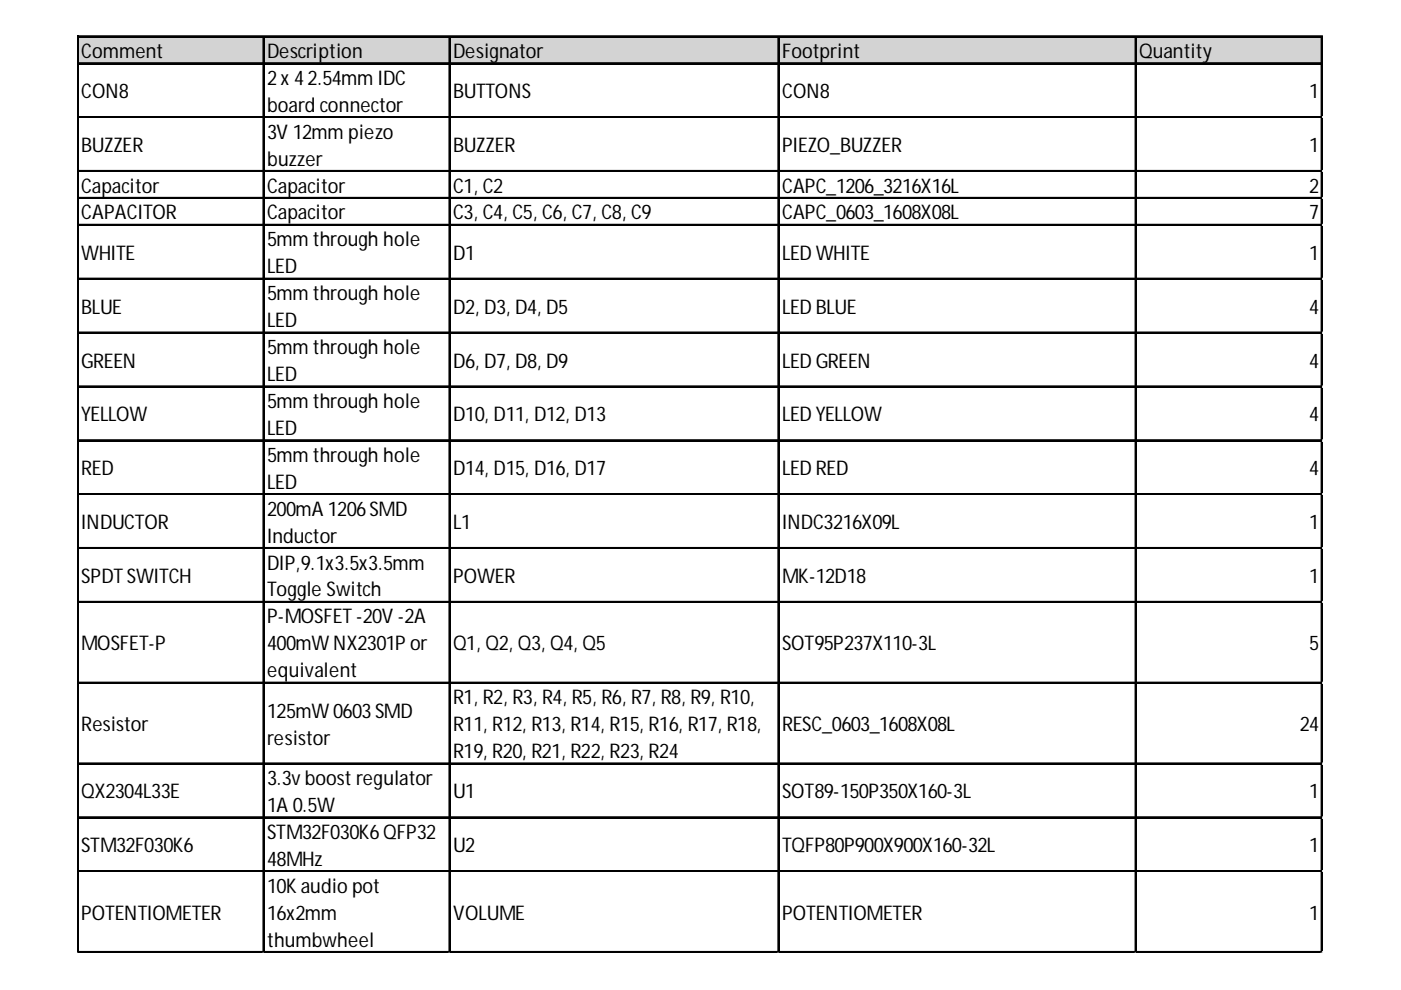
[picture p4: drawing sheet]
<svg xmlns="http://www.w3.org/2000/svg" width="297mm" height="210mm" viewBox="0 0 297 210" stroke-linecap="round" stroke-linejoin="round" font-family="sans-serif">
<defs><g id="words">
<g font-size="4.3">
<text x="17.2" y="12.3">Comment</text>
<text x="56.6" y="12.3">Description</text>
<text x="56.6" y="18">2x 42.54mm IDC</text>
<text x="96.1" y="12.3">Designator</text>
<text x="165.8" y="12.3">Footprint</text>
<text x="241.6" y="12.3">Quantity</text>
<text x="17.2" y="20.8">CON8</text>
<text x="56.6" y="23.7">board connector</text>
<text x="96.1" y="20.8">BUTTONS</text>
<text x="165.8" y="20.8">CON8</text>
<text x="277.6" y="20.8">1</text>
<text x="56.6" y="29.4">3V 12mm piezo</text>
<text x="17.2" y="32.3">BUZZER</text>
<text x="56.6" y="35.1">buzzer</text>
<text x="96.1" y="32.3">BUZZER</text>
<text x="165.8" y="32.3">PIEZO_BUZZER</text>
<text x="277.6" y="32.3">1</text>
<text x="17.2" y="40.8">Capacitor</text>
<text x="56.6" y="40.8">Capacitor</text>
<text x="96.1" y="40.8">C1, C2</text>
<text x="165.8" y="40.8">CAPC_1206_3216X16L</text>
<text x="277.6" y="40.8">2</text>
<text x="17.2" y="46.5">CAPACITOR</text>
<text x="56.6" y="46.5">Capacitor</text>
<text x="96.1" y="46.5">C3, C4, C5, C6, C7, C8, C9</text>
<text x="165.8" y="46.5">CAPC_0603_1608X08L</text>
<text x="277.6" y="46.5">7</text>
<text x="56.6" y="52.2">5mm through hole</text>
<text x="17.2" y="55.1">WHITE</text>
<text x="56.6" y="57.9">LED</text>
<text x="96.1" y="55.1">D1</text>
<text x="165.8" y="55.1">LED WHITE</text>
<text x="277.6" y="55.1">1</text>
<text x="56.6" y="63.7">5mm through hole</text>
<text x="17.2" y="66.5">BLUE</text>
<text x="56.6" y="69.4">LED</text>
<text x="96.1" y="66.5">D2, D3, D4, D5</text>
<text x="165.8" y="66.5">LED BLUE</text>
<text x="277.6" y="66.5">4</text>
<text x="17.2" y="77.9">GREEN</text>
<text x="56.6" y="75.1">5mm through hole</text>
<text x="96.1" y="77.9">D6, D7, D8, D9</text>
<text x="165.8" y="77.9">LED GREEN</text>
<text x="277.6" y="77.9">4</text>
<text x="56.6" y="80.8">LED</text>
<text x="17.2" y="89.4">YELLOW</text>
<text x="56.6" y="86.5">5mm through hole</text>
<text x="96.1" y="89.4">D10, D11, D12, D13</text>
<text x="165.8" y="89.4">LED YELLOW</text>
<text x="277.6" y="89.4">4</text>
<text x="56.6" y="92.2">LED</text>
<text x="17.2" y="100.8">RED</text>
<text x="56.6" y="97.9">5mm through hole</text>
<text x="96.1" y="100.8">D14, D15, D16, D17</text>
<text x="165.8" y="100.8">LED RED</text>
<text x="277.6" y="100.8">4</text>
<text x="56.6" y="103.6">LED</text>
<text x="17.2" y="112.2">INDUCTOR</text>
<text x="56.6" y="109.3">200mA 1206SMD</text>
<text x="96.1" y="112.2">L1</text>
<text x="165.8" y="112.2">INDC3216X09L</text>
<text x="277.6" y="112.2">1</text>
<text x="56.6" y="115">Inductor</text>
<text x="17.2" y="123.6">SPDT SWITCH</text>
<text x="56.6" y="120.8">DIP,9.1x3.5x3.5mm</text>
<text x="96.1" y="123.6">POWER</text>
<text x="165.8" y="123.6">MK-12D18</text>
<text x="277.6" y="123.6">1</text>
<text x="56.6" y="126.5">Toggle Switch</text>
<text x="17.2" y="137.9">MOSFET-P</text>
<text x="56.6" y="132.2">P-MOSFET -20V -2A</text>
<text x="56.6" y="137.9">400mW NX2301P or</text>
<text x="96.1" y="137.9">Q1, Q2, Q3, Q4, Q5</text>
<text x="165.8" y="137.9">SOT95P237X110-3L</text>
<text x="277.6" y="137.9">5</text>
<text x="56.6" y="143.6">equivalent</text>
<text x="96.1" y="149.3">R1, R2, R3, R4, R5, R6, R7, R8, R9, R10,</text>
<text x="17.2" y="155">Resistor</text>
<text x="56.6" y="152.2">125mW 0603SMD</text>
<text x="96.1" y="155">R11, R12, R13, R14, R15, R16, R17, R18,</text>
<text x="165.8" y="155">RESC_0603_1608X08L</text>
<text x="275.6" y="155">24</text>
<text x="56.6" y="157.9">resistor</text>
<text x="96.1" y="160.7">R19, R20, R21, R22, R23, R24</text>
<text x="56.6" y="166.4">3.3v boost regulator</text>
<text x="17.2" y="169.3">QX2304L33E</text>
<text x="56.6" y="172.1">1A 0.5W</text>
<text x="96.1" y="169.3">U1</text>
<text x="165.8" y="169.3">SOT89-150P350X160-3L</text>
<text x="277.6" y="169.3">1</text>
<text x="56.6" y="177.9">STM32F030K6QFP32</text>
<text x="17.2" y="180.7">STM32F030K6</text>
<text x="56.6" y="183.6">48MHz</text>
<text x="96.1" y="180.7">U2</text>
<text x="165.8" y="180.7">TQFP80P900X900X160-32L</text>
<text x="277.6" y="180.7">1</text>
<text x="56.6" y="189.3">10K audio pot</text>
<text x="17.2" y="195">POTENTIOMETER</text>
<text x="56.6" y="195">16x2mm</text>
<text x="96.1" y="195">VOLUME</text>
<text x="165.8" y="195">POTENTIOMETER</text>
<text x="277.6" y="195">1</text>
<text x="56.6" y="200.7">thumbwheel</text>
</g>
</g></defs>
<path d="M16.6 7.9h263.9v5.7h-263.9z" fill="#d3d3d3"/>
<g fill="none" stroke="#000" stroke-width=".29">
<path d="M16.3 7.6v194.4M16.5 7.6v194.4M16.6 7.6h263.8M16.6 7.8h263.8M16.6 13.3h263.8M16.6 13.5h263.8M55.8 7.9v194.1M55.9 7.9v194.1M95.2 7.9v194.1M95.4 7.9v194.1M165 7.9v194.1M165.1 7.9v194.1"/>
<path d="M240.7 7.9v194.1M240.8 7.9v194.1M280.1 7.9v194.1M280.3 7.9v194.1M16.6 24.7h263.8M16.6 24.9h263.8M16.6 36.2h263.8M16.6 36.3h263.8M16.6 41.9h263.8M16.6 42h263.8M16.6 47.6h263.8M16.6 47.7h263.8"/>
<path d="M16.6 59h263.8M16.6 59.2h263.8M16.6 70.4h263.8M16.6 70.6h263.8M16.6 81.8h263.8M16.6 82h263.8M16.6 93.3h263.8M16.6 93.4h263.8M16.6 104.7h263.8M16.6 104.8h263.8M16.6 116.1h263.8M16.6 116.3h263.8"/>
<path d="M16.6 127.5h263.8M16.6 127.7h263.8M16.6 144.7h263.8M16.6 144.8h263.8M16.6 161.8h263.8M16.6 161.9h263.8M16.6 173.2h263.8M16.6 173.4h263.8M16.6 184.6h263.8M16.6 184.8h263.8M16.6 201.8h263.8M16.6 201.9h263.8"/>
</g>
<path d="M16.3 202v.1" fill="none" stroke="#d4d4d4" stroke-width=".29"/>
<path d="M16.3 202l.3 .1z" fill="#d4d4d4"/>
<path d="M55.8 202v.1" fill="none" stroke="#d4d4d4" stroke-width=".29"/>
<path d="M55.8 202l.3 .1z" fill="#d4d4d4"/>
<path d="M95.2 202v.1" fill="none" stroke="#d4d4d4" stroke-width=".29"/>
<path d="M95.2 202l.3 .1z" fill="#d4d4d4"/>
<path d="M165 202v.1" fill="none" stroke="#d4d4d4" stroke-width=".29"/>
<path d="M165 202l.2 .1z" fill="#d4d4d4"/>
<path d="M240.7 202v.1" fill="none" stroke="#d4d4d4" stroke-width=".29"/>
<path d="M240.7 202l.3 .1z" fill="#d4d4d4"/>
<path d="M280.1 202v.1" fill="none" stroke="#d4d4d4" stroke-width=".29"/>
<path d="M280.1 202l.3 .1z" fill="#d4d4d4"/>
<path d="M280.4 24.7h.1" fill="none" stroke="#d4d4d4" stroke-width=".29"/>
<path d="M280.4 24.7l.1 .3z" fill="#d4d4d4"/>
<path d="M280.4 36.2h.1" fill="none" stroke="#d4d4d4" stroke-width=".29"/>
<path d="M280.4 36.2l.1 .3z" fill="#d4d4d4"/>
<path d="M280.4 41.9h.1" fill="none" stroke="#d4d4d4" stroke-width=".29"/>
<path d="M280.4 41.9l.1 .3z" fill="#d4d4d4"/>
<path d="M280.4 47.6h.1" fill="none" stroke="#d4d4d4" stroke-width=".29"/>
<path d="M280.4 47.6l.1 .3z" fill="#d4d4d4"/>
<path d="M280.4 59h.1" fill="none" stroke="#d4d4d4" stroke-width=".29"/>
<path d="M280.4 59l.1 .3z" fill="#d4d4d4"/>
<path d="M280.4 70.4h.1" fill="none" stroke="#d4d4d4" stroke-width=".29"/>
<path d="M280.4 70.4l.1 .3z" fill="#d4d4d4"/>
<path d="M280.4 81.8h.1" fill="none" stroke="#d4d4d4" stroke-width=".29"/>
<path d="M280.4 81.8l.1 .3z" fill="#d4d4d4"/>
<path d="M280.4 93.3h.1" fill="none" stroke="#d4d4d4" stroke-width=".29"/>
<path d="M280.4 93.3l.1 .3z" fill="#d4d4d4"/>
<path d="M280.4 104.7h.1" fill="none" stroke="#d4d4d4" stroke-width=".29"/>
<path d="M280.4 104.7l.1 .3z" fill="#d4d4d4"/>
<path d="M280.4 116.1h.1" fill="none" stroke="#d4d4d4" stroke-width=".29"/>
<path d="M280.4 116.1l.1 .3z" fill="#d4d4d4"/>
<path d="M280.4 127.5h.1" fill="none" stroke="#d4d4d4" stroke-width=".29"/>
<path d="M280.4 127.5l.1 .3z" fill="#d4d4d4"/>
<path d="M280.4 144.7h.1" fill="none" stroke="#d4d4d4" stroke-width=".29"/>
<path d="M280.4 144.7l.1 .2z" fill="#d4d4d4"/>
<path d="M280.4 161.8h.1" fill="none" stroke="#d4d4d4" stroke-width=".29"/>
<path d="M280.4 161.8l.1 .3z" fill="#d4d4d4"/>
<path d="M280.4 173.2h.1" fill="none" stroke="#d4d4d4" stroke-width=".29"/>
<path d="M280.4 173.2l.1 .3z" fill="#d4d4d4"/>
<path d="M280.4 184.6h.1" fill="none" stroke="#d4d4d4" stroke-width=".29"/>
<path d="M280.4 184.6l.1 .3z" fill="#d4d4d4"/>
<path d="M280.4 201.8h.1" fill="none" stroke="#d4d4d4" stroke-width=".29"/>
<path d="M280.4 201.8l.1 .2z" fill="#d4d4d4"/>
<use href="#words"/>
</svg>
